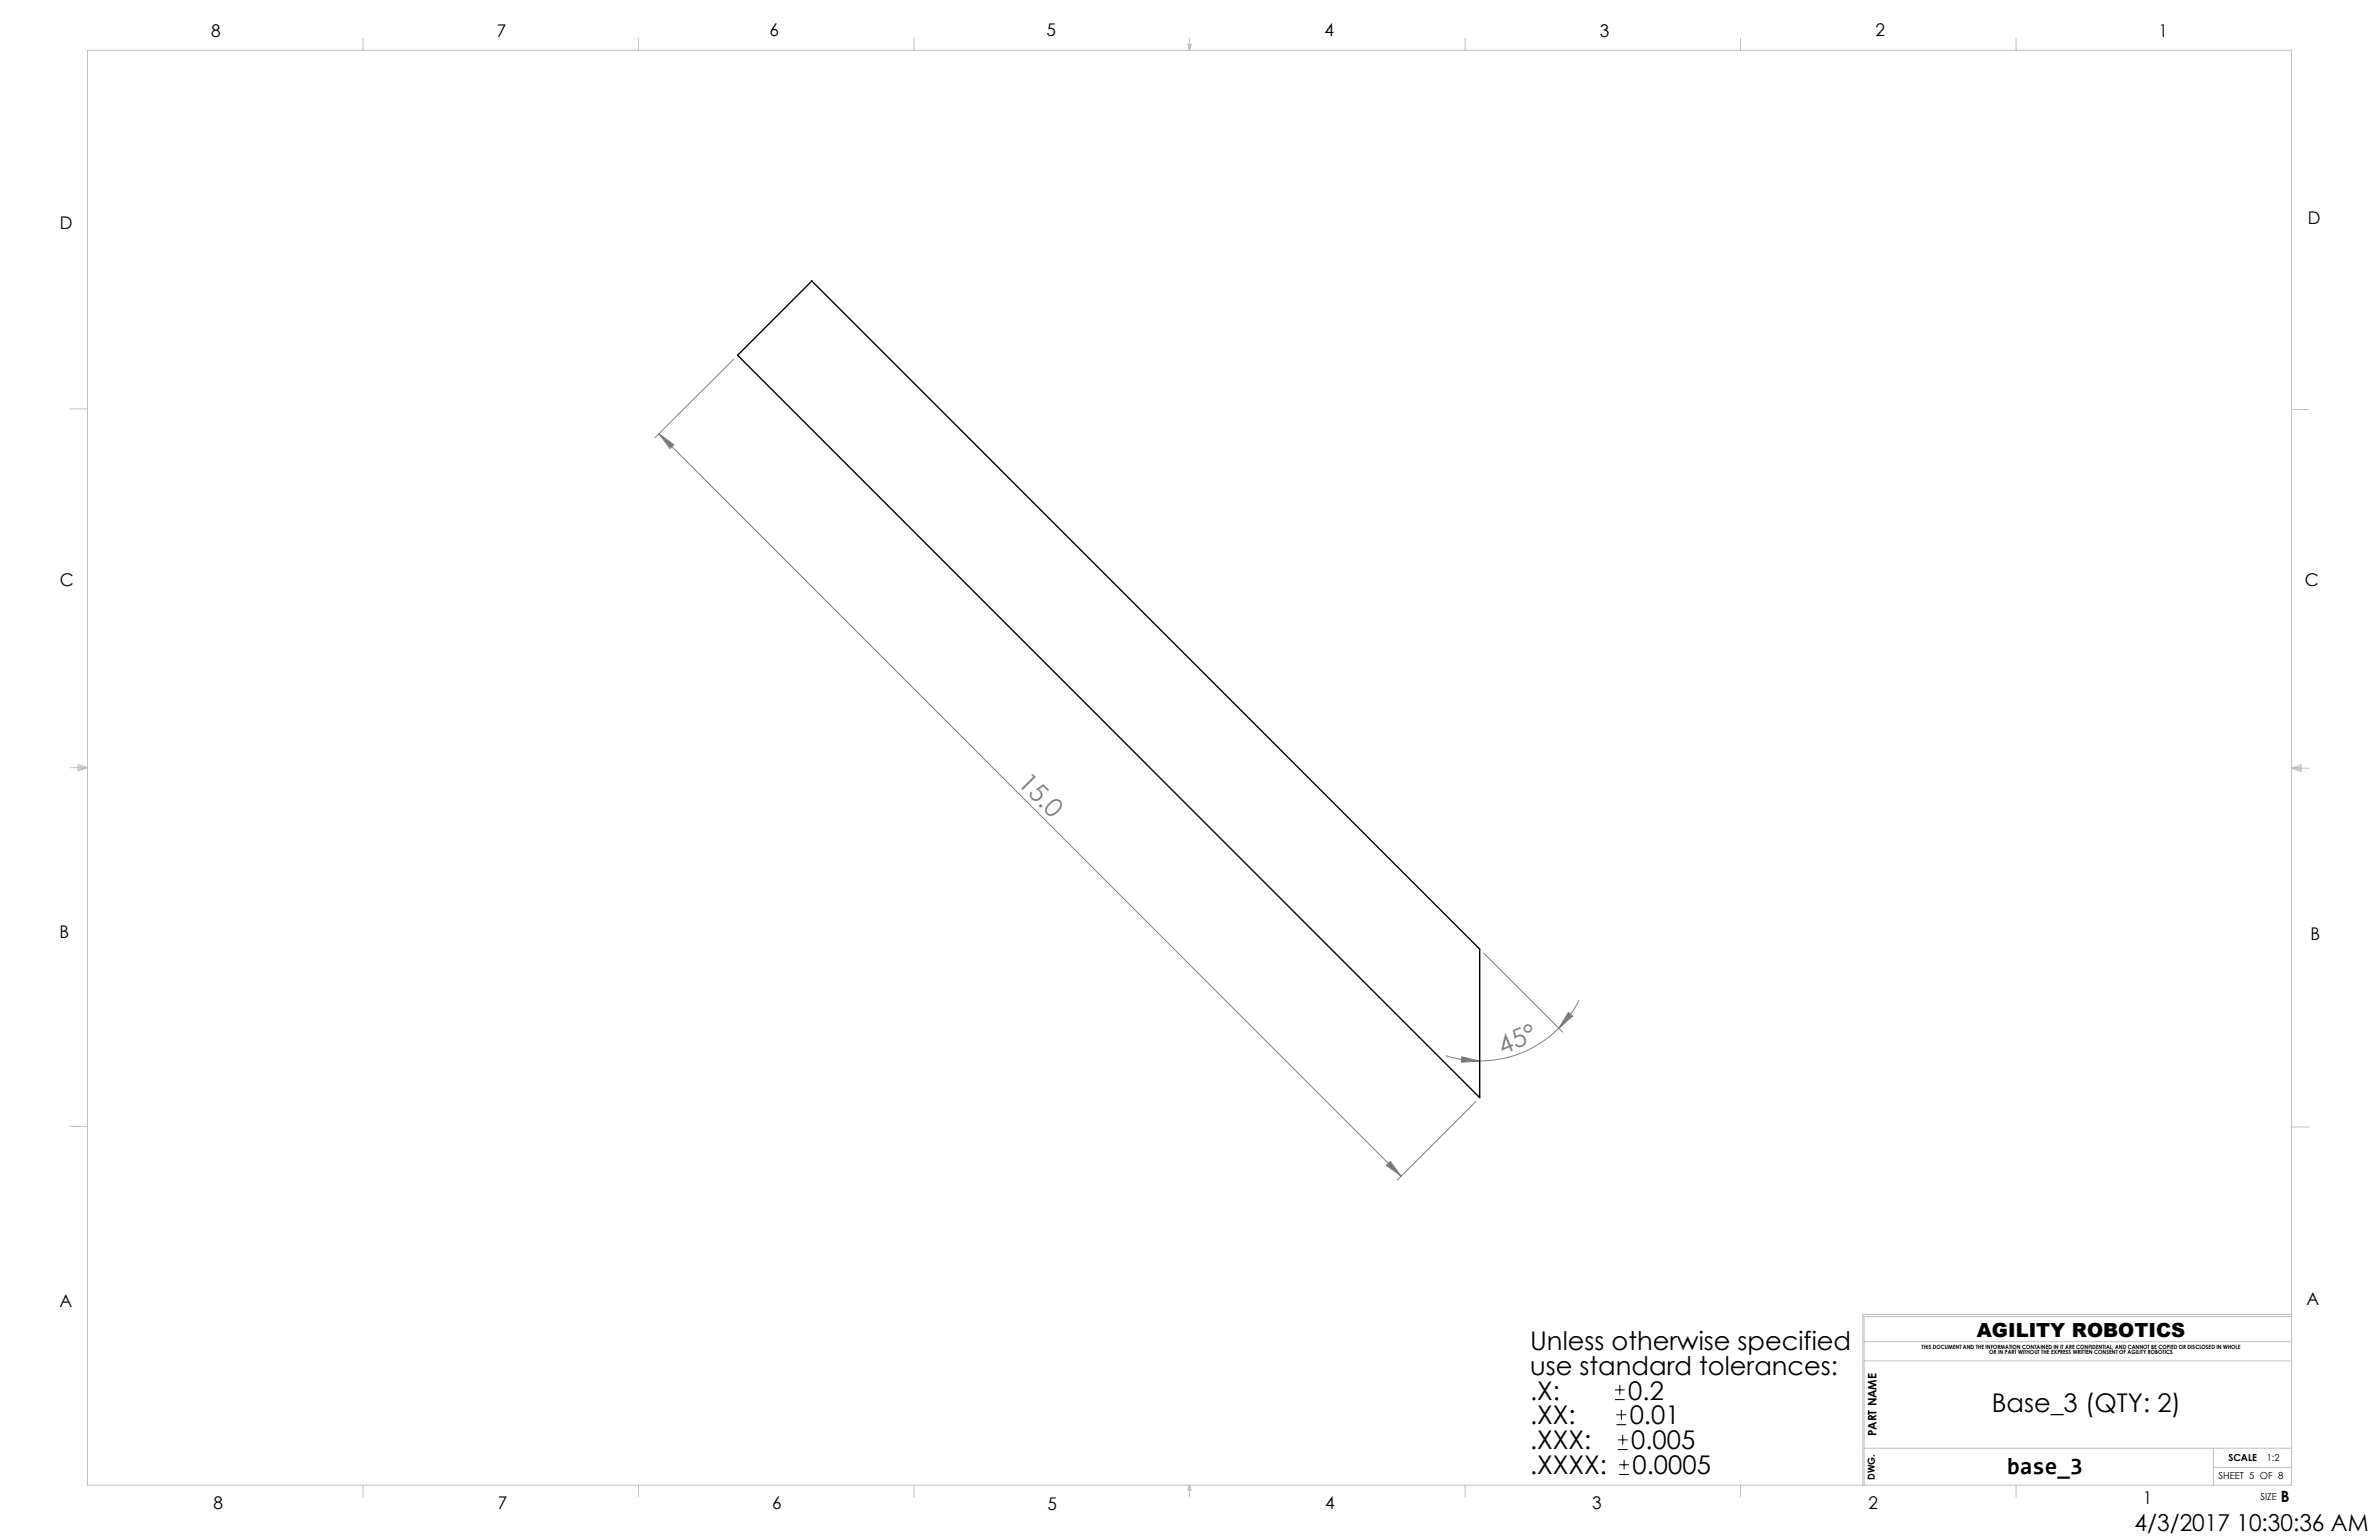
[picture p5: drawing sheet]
<svg xmlns="http://www.w3.org/2000/svg" width="432mm" height="279mm" viewBox="0 0 432 279" stroke-linecap="round" stroke-linejoin="round" font-family="sans-serif">
<defs><g id="words">
<g font-size="4.7" fill="#808080">
<text x="184.6" y="142.2" transform="rotate(45 184.6 142.2)">15.0</text>
<text x="272.7" y="191.3" transform="rotate(-23 272.7 191.3)">45°</text>
</g>
<g font-size="4.7">
<text x="277.7" y="244.9">Unless otherwise specified</text>
<text x="277.7" y="249.4">use standard tolerances:</text>
<text x="277.7" y="253.9">.X:</text>
<text x="295.5" y="253.9">0.2</text>
<text x="361.5" y="256.2">Base_3 (QTY: 2)</text>
<text x="277.7" y="263">.XXX:</text>
<text x="277.7" y="258.4">.XX:</text>
<text x="295.8" y="258.4">0.01</text>
<text x="296.1" y="263">0.005</text>
<text x="277.7" y="267.5">.XXXX:</text>
<text x="296.3" y="267.5">0.0005</text>
</g>
<g font-size="4.2">
<text x="364.3" y="267.5">base_3</text>
<text x="387.5" y="277.7">4/3/2017 10:30:36 AM</text>
</g>
<text font-size="3.5" x="358.8" y="242.5">AGILITY ROBOTICS</text>
<g font-size="3.2">
<text x="38.3" y="6.7">8</text>
<text x="90.2" y="6.7">7</text>
<text x="139.7" y="6.5">6</text>
<text x="190" y="6.5">5</text>
<text x="240.4" y="6.6">4</text>
<text x="290.4" y="6.7">3</text>
<text x="340.4" y="6.5">2</text>
<text x="391.9" y="6.7">1</text>
<text x="10.9" y="41.6">D</text>
<text x="418.9" y="40.7">D</text>
<text x="10.9" y="106.3">C</text>
<text x="418.4" y="106.4">C</text>
<text x="10.8" y="170.2">B</text>
<text x="419.4" y="170.6">B</text>
<text x="10.8" y="237.2">A</text>
<text x="418.6" y="236.8">A</text>
<text x="38.8" y="273.8">8</text>
<text x="90.4" y="273.8">7</text>
<text x="140.2" y="273.8">6</text>
<text x="190.1" y="273.9">5</text>
<text x="240.5" y="273.8">4</text>
<text x="289" y="273.9">3</text>
<text x="339.1" y="273.8">2</text>
<text x="389" y="272.9">1</text>
</g>
<text font-size="2.8" x="414" y="272.5">B</text>
<text font-size="2.1" x="340.6" y="260.5" transform="rotate(-90 340.6 260.5)">PART NAME</text>
<g font-size="1.8">
<text x="340.3" y="268.5" transform="rotate(-90 340.3 268.5)">DWG.</text>
<text x="402.7" y="268.4">SHEET 5 OF 8</text>
<text x="404.5" y="265">SCALE</text>
<text x="411.4" y="265.1">1:2</text>
<text x="410.3" y="272.1">SIZE</text>
</g>
<g font-size="1.1">
<text x="348.8" y="244.7">THIS DOCUMENT AND THE INFORMATION CONTAINED IN IT ARE CONFIDENTIAL, AND CANNOT BE COPIED OR DISCLOSED IN WHOLE</text>
<text x="361.1" y="245.7">OR IN PART WITHOUT THE EXPRESS WRITTEN CONSENT OF AGILITY ROBOTICS</text>
</g>
</g></defs>
<path d="M293.1 253.9h1.8M293.1 252.2h1.8M293.4 258.5h1.8M293.4 256.7h1.8M294 251.3v1.7M294.3 255.8v1.8M293.7 263h1.7M293.7 261.2h1.7M293.9 267.5h1.8M293.9 265.7h1.8M294.5 260.3v1.8M294.8 264.9v1.7" fill="none" stroke="#000" stroke-width=".18"/>
<path d="M119.6 78.7l134.7 134.7M119.6 78.7l2.7 2-.7 .7zM133.2 65.2l-14.3 14.2M269.3 172.9l14.3 14.4M262.4 191.5a20.9 20.9 0 0 0 6.2 1M265.3 191.7l3.3 .8-3.3 .2zM267.9 199.8l-14.3 14.3M282.9 186.5a20.4 20.4 0 0 1-14.3 6M284.7 183.7l.7 .7-2.5 2.1zM286.6 181.5a21.9 21.9 0 0 1-3.7 5M251.6 211.4l.7-.7 2 2.7z" fill="none" stroke="#808080" stroke-width=".18"/>
<g fill="none" stroke="#c0c0c0" stroke-width=".18">
<path d="M15.9 9.1h400v260.4h-400zM65.9 6.9v2.2M115.9 6.9v2.2M165.9 6.9v2.2M215.6 8h.6l-.3 1.1zM215.7 8l.2 1.1M215.9 6.9v2.2M216 8l-.1 1.1M265.9 6.9v2.2M315.9 6.9v2.2M365.9 6.9v2.2M12.7 74.2h3.2"/>
<path d="M415.9 74.3h3.2M12.7 139.3h3.2M14.2 139.1l1.7 .2M14.2 138.7l1.7 .6-1.7 .5zM15.9 139.3l-1.7 .3M415.9 139.4h3.2M415.9 139.4l1.8-.6v1.2zM415.9 139.4l1.8 .3M417.7 139.2l-1.8 .2M12.7 204.4h3.2M415.9 204.5h3.2M338.1 238.9h77.8"/>
<path d="M338.3 238.9v30.6M415.9 238.5h-77.8v31M338.3 243.4h77.6M338.3 246.9h77.6M65.9 269.5v2.1M115.9 269.5v2.1M165.9 269.5v2.1M215.9 269.5v2.1M215.9 269.5l.3 .8h-.6zM265.9 269.5v2.1M315.9 269.5v2.1M338.3 262.7h77.6"/>
<path d="M365.9 269.5v2.1M401.7 266.2h14.2M401.7 262.7v6.8"/>
</g>
<g fill="#808080">
<path d="M265.3 191.7l3.3 .8-3.3 .2zM284.7 183.7l.7 .7-2.5 2.1z"/>
<path d="M119.6 78.7l2.7 2-.7 .7zM251.6 211.4l.7-.7 2 2.7z"/>
</g>
<path d="M147.4 51l121.2 121.2v26.9l-134.7-134.6z" fill="none" stroke="#000" stroke-width=".25"/>
<use href="#words"/>
</svg>
